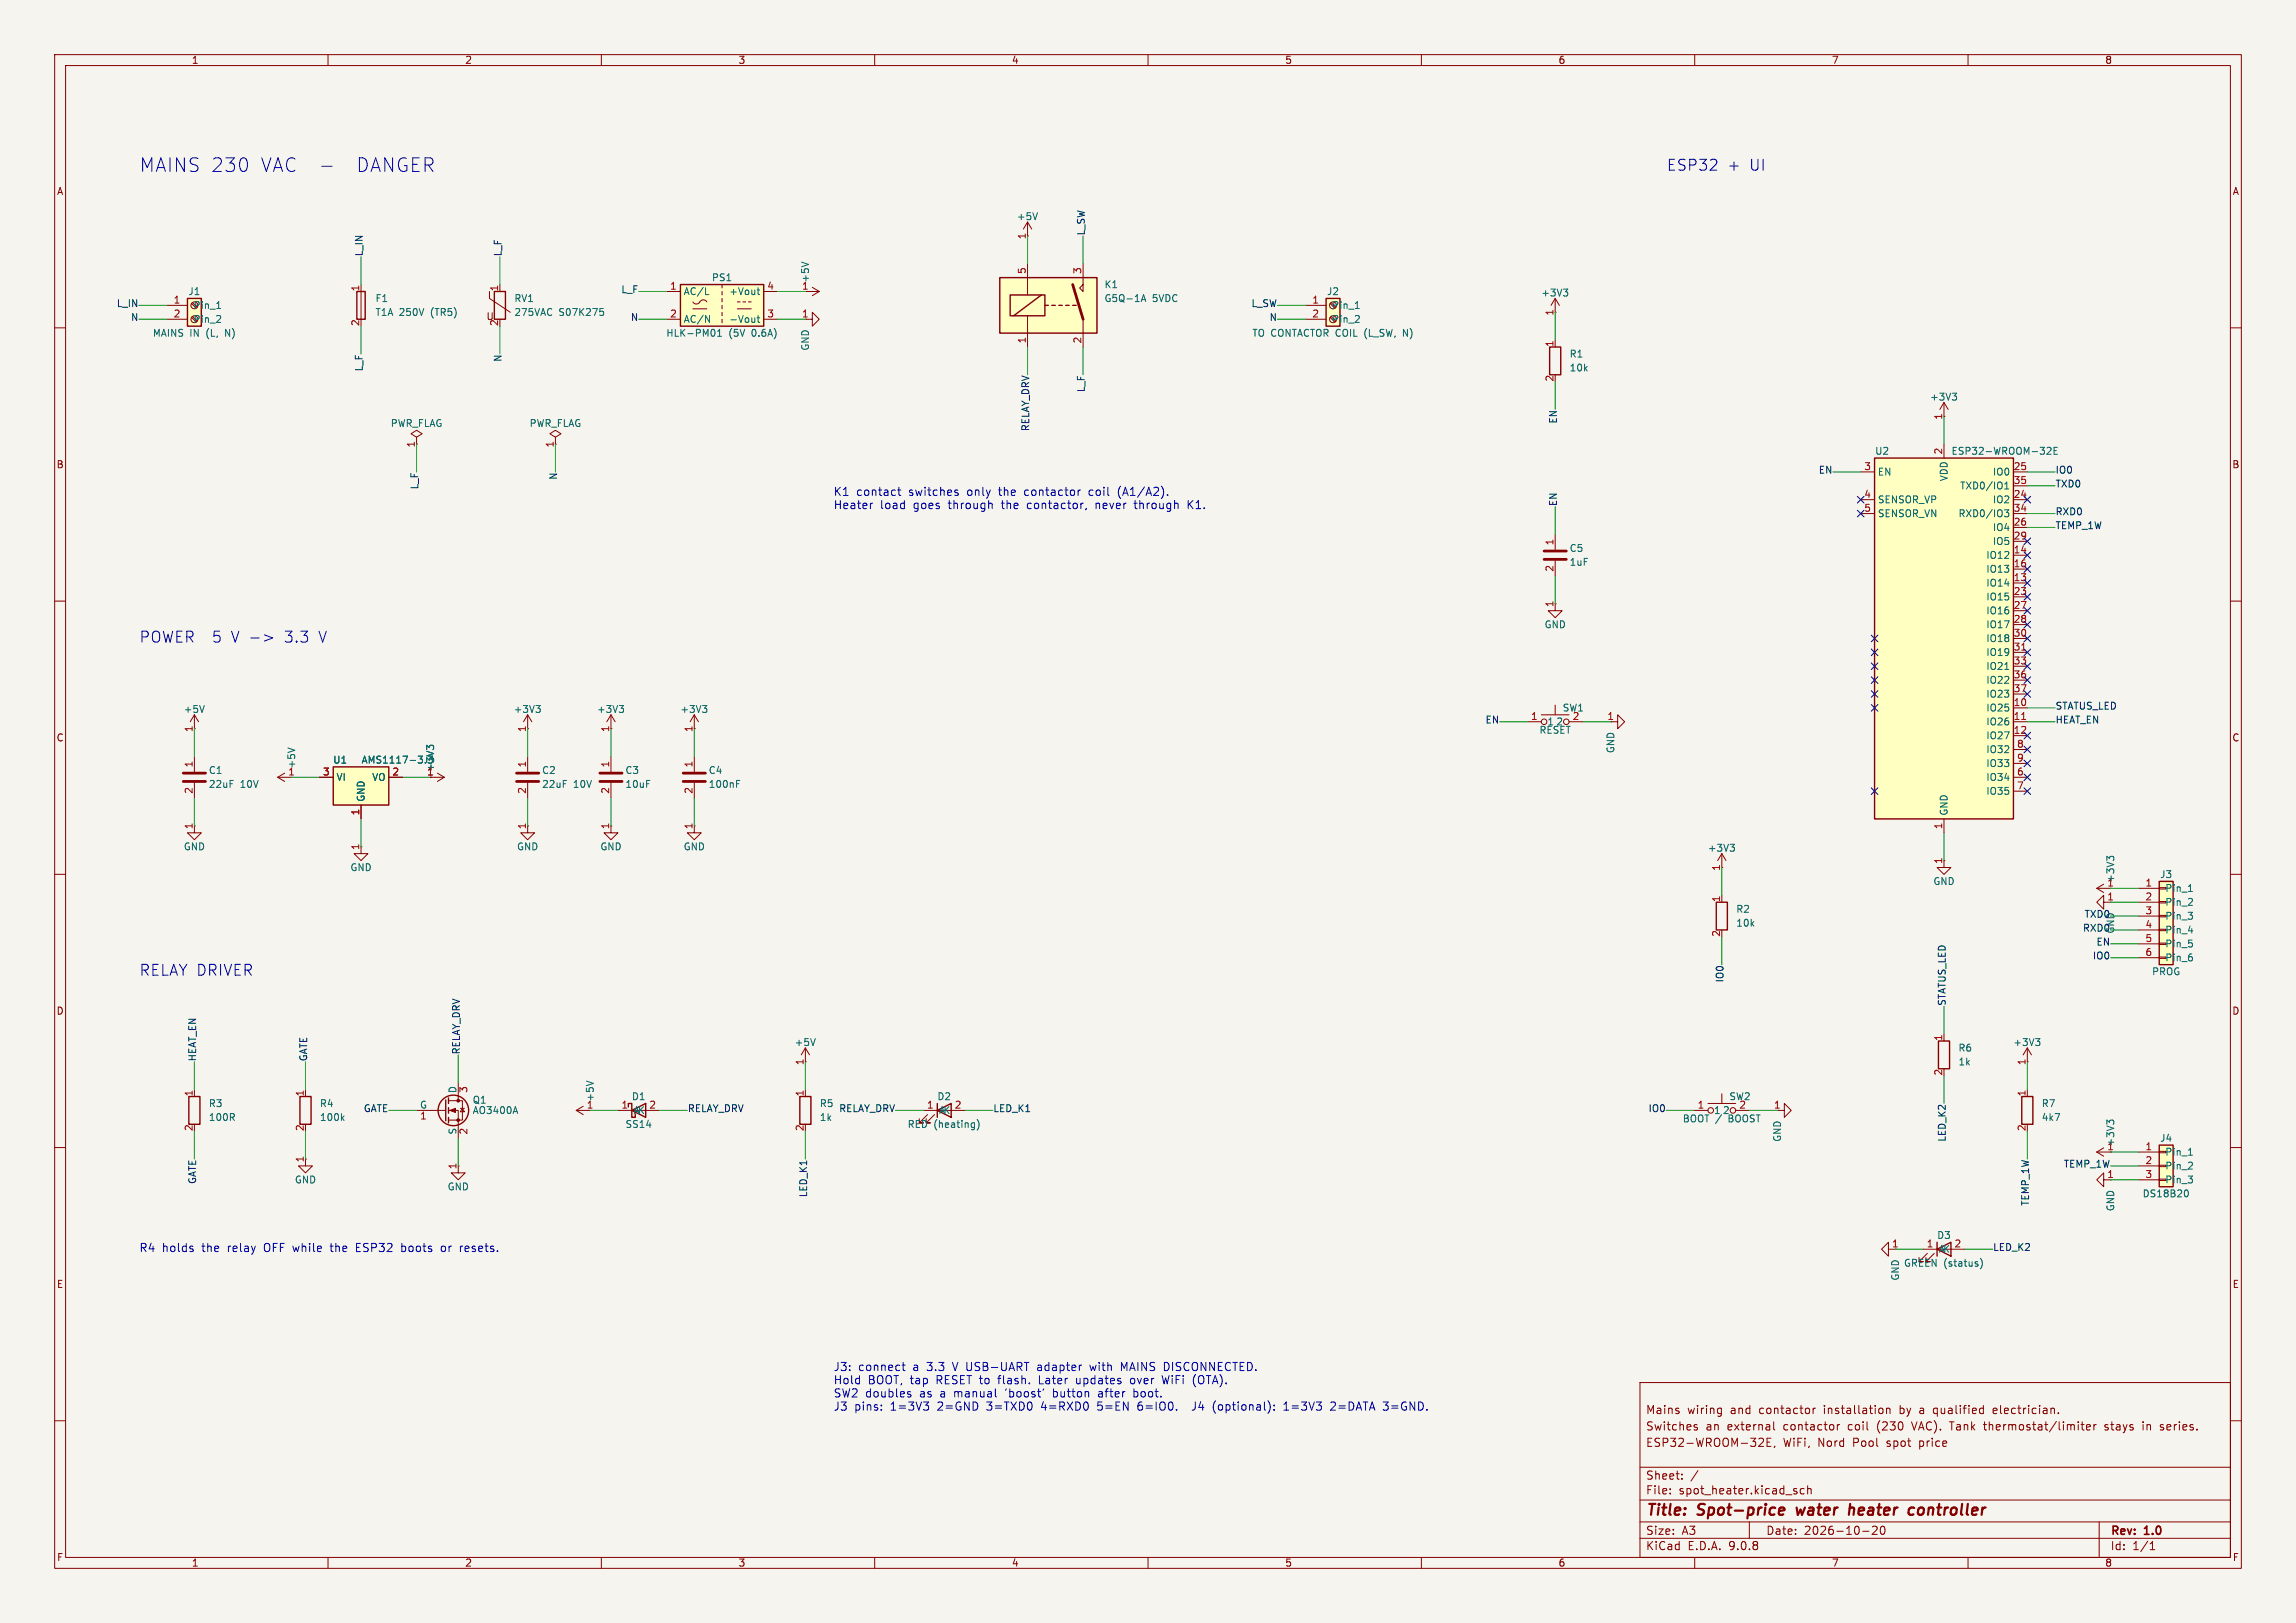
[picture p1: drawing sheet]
<svg xmlns="http://www.w3.org/2000/svg" width="420mm" height="297mm" viewBox="0 0 420 297" stroke-linecap="round" stroke-linejoin="round" font-family="sans-serif">
<defs><g id="words">
<g font-size="3.5" fill="#0000c2">
<text x="25.4" y="31.7">MAINS 230</text>
<text x="47.5" y="31.7">VAC</text>
<text x="64.8" y="31.7">DANGER</text>
</g>
<g font-size="2.8" fill="#0000c2">
<text x="304.8" y="31.5">ESP32</text>
<text x="315.9" y="31.5">+</text>
<text x="320" y="31.5">UI</text>
<text x="25.4" y="117.8">POWER</text>
<text x="38.8" y="117.8">5 V -&gt;</text>
<text x="52.1" y="117.8">3.3</text>
<text x="58.4" y="117.8">V</text>
<text x="25.4" y="178.8">RELAY DRIVER</text>
</g>
<g font-size="2.8" fill="#840000">
<text x="301" y="277.9">Title:</text>
<text x="310.6" y="277.9">Spot-price</text>
<text x="329.5" y="277.9">water</text>
<text x="339.9" y="277.9">heater</text>
<text x="351.6" y="277.9">controller</text>
</g>
<g font-size="2.1" fill="#0000c2">
<text x="152.4" y="91">K1</text>
<text x="152.4" y="93.4">Heater</text>
<text x="156.6" y="91">contact</text>
<text x="161" y="93.4">load</text>
<text x="166.3" y="91">switches</text>
<text x="167.1" y="93.4">goes</text>
<text x="173.7" y="93.4">through</text>
<text x="177.1" y="91">only</text>
<text x="183" y="91">the</text>
<text x="183.5" y="93.4">the</text>
<text x="187.8" y="91">contactor</text>
<text x="188.3" y="93.4">contactor,</text>
<text x="199.8" y="91">coil</text>
<text x="201" y="93.4">never</text>
<text x="205.2" y="91">(A1/A2).</text>
<text x="208.3" y="93.4">through</text>
<text x="218.2" y="93.4">K1.</text>
<text x="25.4" y="229.3">R4</text>
<text x="29.6" y="229.3">holds</text>
<text x="37" y="229.3">the</text>
<text x="41.8" y="229.3">relay</text>
<text x="48.6" y="229.3">OFF while</text>
<text x="61.1" y="229.3">the</text>
<text x="65.9" y="229.3">ESP32</text>
<text x="74.3" y="229.3">boots</text>
<text x="81.7" y="229.3">or</text>
<text x="85.3" y="229.3">resets.</text>
<text x="152.4" y="251.1">J3:</text>
<text x="157" y="251.1">connect</text>
<text x="167.1" y="251.1">a</text>
<text x="169.7" y="251.1">3.3</text>
<text x="174.6" y="251.1">V USB-UART</text>
<text x="190.3" y="251.1">adapter</text>
<text x="200.1" y="251.1">with</text>
<text x="205.9" y="251.1">MAINS DISCONNECTED.</text>
<text x="152.4" y="253.5">Hold</text>
<text x="152.4" y="255.9">SW2 doubles</text>
<text x="158.8" y="253.5">BOOT, tap</text>
<text x="168.3" y="255.9">as</text>
<text x="171.4" y="253.5">RESET to</text>
<text x="172.2" y="255.9">a</text>
<text x="174.8" y="255.9">manual</text>
<text x="183" y="253.5">flash.</text>
<text x="184.3" y="255.9">'boost'</text>
<text x="190.6" y="253.5">Later</text>
<text x="193.2" y="255.9">button</text>
<text x="197.6" y="253.5">updates</text>
<text x="201.6" y="255.9">after</text>
<text x="207.7" y="253.5">over</text>
<text x="208.2" y="255.9">boot.</text>
<text x="213.7" y="253.5">WiFi</text>
<text x="219.4" y="253.5">(OTA).</text>
<text x="152.4" y="258.4">J3</text>
<text x="156.3" y="258.4">pins:</text>
<text x="162.9" y="258.4">1=3V3</text>
<text x="171.7" y="258.4">2=GND</text>
<text x="180.8" y="258.4">3=TXD0</text>
<text x="190.9" y="258.4">4=RXD0</text>
<text x="201.3" y="258.4">5=EN</text>
<text x="208.9" y="258.4">6=IO0.</text>
<text x="219.2" y="258.4">J4</text>
<text x="223" y="258.4">(optional):</text>
<text x="236.2" y="258.4">1=3V3</text>
<text x="244.9" y="258.4">2=DATA</text>
<text x="254.7" y="258.4">3=GND.</text>
</g>
<g font-size="2.1" fill="#840000">
<text x="301" y="262">Switches</text>
<text x="301" y="259">Mains</text>
<text x="308.6" y="259">wiring</text>
<text x="312" y="262">an</text>
<text x="316" y="262">external</text>
<text x="316.6" y="259">and</text>
<text x="322" y="259">contactor</text>
<text x="326.4" y="262">contactor</text>
<text x="333.9" y="259">installation</text>
<text x="338.3" y="262">coil</text>
<text x="343.8" y="262">(230</text>
<text x="347.9" y="259">by</text>
<text x="350.4" y="262">VAC).</text>
<text x="351.7" y="259">a</text>
<text x="354.4" y="259">qualified</text>
<text x="357.4" y="262">Tank</text>
<text x="363.8" y="262">thermostat/limiter</text>
<text x="365.5" y="259">electrician.</text>
<text x="386" y="262">stays</text>
<text x="393.1" y="262">in</text>
<text x="396.5" y="262">series.</text>
<text x="301" y="265">ESP32-WROOM-32E,</text>
<text x="326.1" y="265">WiFi,</text>
<text x="332.6" y="265">Nord</text>
<text x="339.1" y="265">Pool</text>
<text x="345.4" y="265">spot</text>
<text x="351.5" y="265">price</text>
<text x="301" y="273.7">File:</text>
<text x="301" y="271">Sheet:</text>
<text x="307.1" y="273.7">spot_heater.kicad_sch</text>
<text x="301" y="281.1">Size:</text>
<text x="307.6" y="281.1">A3</text>
<text x="323" y="281.1">Date:</text>
<text x="330" y="281.1">2026-10-20</text>
<text x="386" y="281.3">Rev:</text>
<text x="392.4" y="281.3">1.0</text>
<text x="301" y="283.9">KiCad</text>
<text x="308.7" y="283.9">E.D.A.</text>
<text x="316.3" y="283.9">9.0.8</text>
<text x="386" y="283.9">Id:</text>
<text x="390.1" y="283.9">1/1</text>
</g>
<g font-size="1.8" fill="#840000">
<text x="35" y="11.9">1</text>
<text x="85" y="11.9">2</text>
<text x="135" y="11.9">3</text>
<text x="185" y="11.9">4</text>
<text x="235" y="11.9">5</text>
<text x="285" y="11.9">6</text>
<text x="335" y="11.9">7</text>
<text x="385" y="11.9">8</text>
<text x="10.3" y="35.9">A</text>
<text x="408.3" y="35.9">A</text>
<text x="88.9" y="58.8">U</text>
<text x="10.3" y="85.9">B</text>
<text x="408.2" y="85.9">B</text>
<text x="10.3" y="135.9">C</text>
<text x="408.2" y="135.9">C</text>
<text x="10.3" y="185.9">D</text>
<text x="408.2" y="185.9">D</text>
<text x="10.3" y="235.9">E</text>
<text x="408.3" y="235.9">E</text>
<text x="10.3" y="285.9">F</text>
<text x="35" y="286.9">1</text>
<text x="85" y="286.9">2</text>
<text x="135" y="286.9">3</text>
<text x="185" y="286.9">4</text>
<text x="235" y="286.9">5</text>
<text x="285" y="286.9">6</text>
<text x="335" y="286.9">7</text>
<text x="385" y="286.9">8</text>
<text x="408.3" y="285.9">F</text>
</g>
<g font-size="1.8" fill="#006464">
<text x="185.9" y="40.5">+5V</text>
<text x="130.1" y="51.7">PS1</text>
<text x="148.2" y="51.8" transform="rotate(-90 148.2 51.8)">+5V</text>
<text x="201.9" y="52.9">K1</text>
<text x="34.4" y="54.2">J1</text>
<text x="35.3" y="56.7">Pin_1</text>
<text x="35.3" y="59.3">Pin_2</text>
<text x="68.6" y="55.5">F1</text>
<text x="68.6" y="58">T1A 250V</text>
<text x="78.9" y="58">(TR5)</text>
<text x="94" y="55.5">RV1</text>
<text x="94" y="58">275VAC</text>
<text x="102.2" y="58">S07K275</text>
<text x="125" y="54.2">AC/L</text>
<text x="125" y="59.3">AC/N</text>
<text x="133.3" y="54.2">+Vout</text>
<text x="133.3" y="59.3">-Vout</text>
<text x="201.9" y="55.5">G5Q-1A</text>
<text x="210.8" y="55.5">5VDC</text>
<text x="242.6" y="54.2">J2</text>
<text x="243.6" y="56.7">Pin_1</text>
<text x="243.6" y="59.3">Pin_2</text>
<text x="281.8" y="54.5">+3V3</text>
<text x="27.9" y="61.8">MAINS</text>
<text x="34.7" y="61.8">IN</text>
<text x="37.8" y="61.8">(L,</text>
<text x="41.5" y="61.8">N)</text>
<text x="121.8" y="61.8">HLK-PM01</text>
<text x="133.3" y="61.8">(5V</text>
<text x="137.6" y="61.8">0.6A)</text>
<text x="148.2" y="64.3" transform="rotate(-90 148.2 64.3)">GND</text>
<text x="229" y="61.8">TO CONTACTOR COIL</text>
<text x="249.9" y="61.8">(L_SW,</text>
<text x="257.1" y="61.8">N)</text>
<text x="287" y="65.6">R1</text>
<text x="287" y="68.2">10k</text>
<text x="353" y="73.5">+3V3</text>
<text x="71.4" y="78.3">PWR_FLAG</text>
<text x="96.8" y="78.3">PWR_FLAG</text>
<text x="342.9" y="83.4">U2</text>
<text x="356.9" y="83.4">ESP32-WROOM-32E</text>
<text x="343.4" y="87.2">EN</text>
<text x="356.5" y="88.2" transform="rotate(-90 356.5 88.2)">VDD</text>
<text x="358.5" y="89.8">TXD0/IO1</text>
<text x="364.4" y="87.2">IO0</text>
<text x="343.4" y="92.3">SENSOR_VP</text>
<text x="343.4" y="94.8">SENSOR_VN</text>
<text x="358.2" y="94.8">RXD0/IO3</text>
<text x="364.4" y="92.3">IO2</text>
<text x="287" y="101.2">C5</text>
<text x="364.4" y="97.4">IO4</text>
<text x="364.4" y="99.9">IO5</text>
<text x="287" y="103.7">1uF</text>
<text x="363.2" y="102.5">IO12</text>
<text x="363.2" y="105">IO13</text>
<text x="363.2" y="107.5">IO14</text>
<text x="363.2" y="110.1">IO15</text>
<text x="363.2" y="112.6">IO16</text>
<text x="282.4" y="115.2">GND</text>
<text x="363.2" y="115.2">IO17</text>
<text x="363.2" y="117.7">IO18</text>
<text x="363.2" y="120.2">IO19</text>
<text x="363.2" y="122.8">IO21</text>
<text x="363.2" y="125.3">IO22</text>
<text x="33.5" y="130.7">+5V</text>
<text x="93.9" y="130.7">+3V3</text>
<text x="109.1" y="130.7">+3V3</text>
<text x="124.4" y="130.7">+3V3</text>
<text x="285.8" y="130.4">SW1</text>
<text x="363.2" y="127.9">IO23</text>
<text x="363.2" y="130.4">IO25</text>
<text x="281.5" y="134.5">RESET</text>
<text x="283" y="132.9">1</text>
<text x="284.6" y="132.9">2</text>
<text x="295.5" y="137.9" transform="rotate(-90 295.5 137.9)">GND</text>
<text x="363.2" y="132.9">IO26</text>
<text x="363.2" y="135.5">IO27</text>
<text x="38.1" y="141.8">C1</text>
<text x="54.2" y="140.7" transform="rotate(-90 54.2 140.7)">+5V</text>
<text x="60.9" y="139.9">U1</text>
<text x="61.5" y="143.1">VI</text>
<text x="66" y="139.9">AMS1117-3.3</text>
<text x="68" y="143.1">VO</text>
<text x="79.6" y="141.3" transform="rotate(-90 79.6 141.3)">+3V3</text>
<text x="99.1" y="141.8">C2</text>
<text x="114.3" y="141.8">C3</text>
<text x="129.5" y="141.8">C4</text>
<text x="363.2" y="138">IO32</text>
<text x="363.2" y="140.6">IO33</text>
<text x="363.2" y="143.1">IO34</text>
<text x="38.1" y="144.4">22uF</text>
<text x="43.9" y="144.4">10V</text>
<text x="66.9" y="146.8" transform="rotate(-90 66.9 146.8)">GND</text>
<text x="99.1" y="144.4">22uF</text>
<text x="104.9" y="144.4">10V</text>
<text x="114.3" y="144.4">10uF</text>
<text x="129.5" y="144.4">100nF</text>
<text x="356.5" y="149.4" transform="rotate(-90 356.5 149.4)">GND</text>
<text x="363.2" y="145.6">IO35</text>
<text x="33.5" y="155.8">GND</text>
<text x="94.5" y="155.8">GND</text>
<text x="109.7" y="155.8">GND</text>
<text x="125" y="155.8">GND</text>
<text x="64" y="159.6">GND</text>
<text x="312.3" y="156.1">+3V3</text>
<text x="386.9" y="161.6" transform="rotate(-90 386.9 161.6)">+3V3</text>
<text x="395" y="160.9">J3</text>
<text x="317.5" y="167.2">R2</text>
<text x="353.6" y="162.2">GND</text>
<text x="396" y="163.4">Pin_1</text>
<text x="396" y="166">Pin_2</text>
<text x="317.5" y="169.8">10k</text>
<text x="396" y="168.5">Pin_3</text>
<text x="396" y="171">Pin_4</text>
<text x="396" y="173.6">Pin_5</text>
<text x="393.6" y="178.7">PROG</text>
<text x="396" y="176.1">Pin_6</text>
<text x="145.3" y="191.6">+5V</text>
<text x="368.2" y="191.6">+3V3</text>
<text x="358.1" y="192.6">R6</text>
<text x="358.1" y="195.2">1k</text>
<text x="38.1" y="202.8">R3</text>
<text x="58.4" y="202.8">R4</text>
<text x="76.7" y="202.9">G</text>
<text x="83.6" y="200.1" transform="rotate(-90 83.6 200.1)">D</text>
<text x="86.4" y="202.2">Q1</text>
<text x="108.8" y="201.7" transform="rotate(-90 108.8 201.7)">+5V</text>
<text x="115.5" y="201.5">D1</text>
<text x="149.9" y="202.8">R5</text>
<text x="171.4" y="201.5">D2</text>
<text x="316.2" y="201.5">SW2</text>
<text x="373.4" y="202.8">R7</text>
<text x="38.1" y="205.3">100R</text>
<text x="58.4" y="205.3">100k</text>
<text x="83.6" y="207.7" transform="rotate(-90 83.6 207.7)">S</text>
<text x="86.4" y="204.1">AO3400A</text>
<text x="114.3" y="206.6">SS14</text>
<text x="115.8" y="204.1">AK</text>
<text x="149.9" y="205.3">1k</text>
<text x="165.9" y="206.6">RED (heating)</text>
<text x="171.7" y="204.1">AK</text>
<text x="307.7" y="205.6">BOOT /</text>
<text x="313.4" y="204.1">1</text>
<text x="315.1" y="204.1">2</text>
<text x="316.3" y="205.6">BOOST</text>
<text x="326" y="209" transform="rotate(-90 326 209)">GND</text>
<text x="373.4" y="205.3">4k7</text>
<text x="386.9" y="209.9" transform="rotate(-90 386.9 209.9)">+3V3</text>
<text x="395" y="209.1">J4</text>
<text x="396" y="211.7">Pin_1</text>
<text x="396" y="214.2">Pin_2</text>
<text x="53.8" y="216.8">GND</text>
<text x="81.8" y="218">GND</text>
<text x="386.9" y="221.7" transform="rotate(-90 386.9 221.7)">GND</text>
<text x="391.8" y="219.3">DS18B20</text>
<text x="396" y="216.8">Pin_3</text>
<text x="354.3" y="226.9">D3</text>
<text x="348.2" y="232">GREEN (status)</text>
<text x="354.6" y="229.5">AK</text>
<text x="347.6" y="234.4" transform="rotate(-90 347.6 234.4)">GND</text>
</g>
<g font-size="1.8" fill="#0f0f0f">
<text x="66.6" y="47" transform="rotate(-90 66.6 47)">L_IN</text>
<text x="92" y="47" transform="rotate(-90 92 47)">L_F</text>
<text x="198.6" y="43.2" transform="rotate(-90 198.6 43.2)">L_SW</text>
<text x="113.6" y="53.9">L_F</text>
<text x="21.3" y="56.4">L_IN</text>
<text x="23.9" y="58.9">N</text>
<text x="115.3" y="58.9">N</text>
<text x="228.8" y="56.4">L_SW</text>
<text x="232.1" y="58.9">N</text>
<text x="66.6" y="68.1" transform="rotate(-90 66.6 68.1)">L_F</text>
<text x="92" y="66.3" transform="rotate(-90 92 66.3)">N</text>
<text x="198.6" y="71.9" transform="rotate(-90 198.6 71.9)">L_F</text>
<text x="285" y="77.6" transform="rotate(-90 285 77.6)">EN</text>
<text x="188.5" y="79" transform="rotate(-90 188.5 79)">RELAY_DRV</text>
<text x="76.7" y="89.6" transform="rotate(-90 76.7 89.6)">L_F</text>
<text x="102.1" y="87.9" transform="rotate(-90 102.1 87.9)">N</text>
<text x="332.6" y="86.9">EN</text>
<text x="375.9" y="89.4">TXD0</text>
<text x="375.9" y="86.9">IO0</text>
<text x="285" y="92.7" transform="rotate(-90 285 92.7)">EN</text>
<text x="375.9" y="94.5">RXD0</text>
<text x="375.9" y="97">TEMP_1W</text>
<text x="375.9" y="130.1">STATUS_LED</text>
<text x="271.6" y="132.6">EN</text>
<text x="375.9" y="132.6">HEAT_EN</text>
<text x="380.9" y="170.7">RXD0</text>
<text x="381.2" y="168.2">TXD0</text>
<text x="383.4" y="173.2">EN</text>
<text x="386.9" y="170.9" transform="rotate(-90 386.9 170.9)">GND</text>
<text x="315.5" y="179.9" transform="rotate(-90 315.5 179.9)">IO0</text>
<text x="382.7" y="175.8">IO0</text>
<text x="356.1" y="184.1" transform="rotate(-90 356.1 184.1)">STATUS_LED</text>
<text x="36.1" y="194.3" transform="rotate(-90 36.1 194.3)">HEAT_EN</text>
<text x="56.4" y="194.3" transform="rotate(-90 56.4 194.3)">GATE</text>
<text x="84.3" y="193" transform="rotate(-90 84.3 193)">RELAY_DRV</text>
<text x="66.4" y="203.7">GATE</text>
<text x="125.7" y="203.7">RELAY_DRV</text>
<text x="153.4" y="203.7">RELAY_DRV</text>
<text x="181.6" y="203.7">LED_K1</text>
<text x="301.5" y="203.7">IO0</text>
<text x="356.1" y="209" transform="rotate(-90 356.1 209)">LED_K2</text>
<text x="377.4" y="213.9">TEMP_1W</text>
<text x="36.1" y="216.8" transform="rotate(-90 36.1 216.8)">GATE</text>
<text x="147.8" y="219.2" transform="rotate(-90 147.8 219.2)">LED_K1</text>
<text x="371.4" y="220.8" transform="rotate(-90 371.4 220.8)">TEMP_1W</text>
<text x="364.5" y="229.1">LED_K2</text>
</g>
<g font-size="1.8" fill="#a90000">
<text x="187.7" y="43.9" transform="rotate(-90 187.7 43.9)">1</text>
<text x="65.8" y="53.4" transform="rotate(-90 65.8 53.4)">1</text>
<text x="91.2" y="53.4" transform="rotate(-90 91.2 53.4)">1</text>
<text x="122.5" y="53.1">1</text>
<text x="140.3" y="53.1">4</text>
<text x="146.6" y="53.1">1</text>
<text x="187.7" y="50.2" transform="rotate(-90 187.7 50.2)">5</text>
<text x="197.9" y="50.2" transform="rotate(-90 197.9 50.2)">3</text>
<text x="31.7" y="55.6">1</text>
<text x="31.7" y="58.2">2</text>
<text x="65.8" y="59.8" transform="rotate(-90 65.8 59.8)">2</text>
<text x="91.2" y="59.8" transform="rotate(-90 91.2 59.8)">2</text>
<text x="122.5" y="58.2">2</text>
<text x="140.3" y="58.2">3</text>
<text x="146.6" y="58.2">1</text>
<text x="240" y="55.6">1</text>
<text x="240" y="58.2">2</text>
<text x="284.2" y="57.9" transform="rotate(-90 284.2 57.9)">1</text>
<text x="187.7" y="62.9" transform="rotate(-90 187.7 62.9)">1</text>
<text x="197.9" y="62.9" transform="rotate(-90 197.9 62.9)">2</text>
<text x="284.2" y="63.6" transform="rotate(-90 284.2 63.6)">1</text>
<text x="284.2" y="69.9" transform="rotate(-90 284.2 69.9)">2</text>
<text x="355.3" y="76.9" transform="rotate(-90 355.3 76.9)">1</text>
<text x="75.9" y="82" transform="rotate(-90 75.9 82)">1</text>
<text x="101.3" y="82" transform="rotate(-90 101.3 82)">1</text>
<text x="355.3" y="83.3" transform="rotate(-90 355.3 83.3)">2</text>
<text x="340.9" y="86.1">3</text>
<text x="368.3" y="86.1">25</text>
<text x="368.3" y="88.6">35</text>
<text x="340.9" y="91.2">4</text>
<text x="340.9" y="93.7">5</text>
<text x="368.3" y="91.2">24</text>
<text x="368.3" y="93.7">34</text>
<text x="284.2" y="99.9" transform="rotate(-90 284.2 99.9)">1</text>
<text x="368.3" y="96.3">26</text>
<text x="368.3" y="98.8">29</text>
<text x="368.3" y="101.3">14</text>
<text x="284.2" y="104.7" transform="rotate(-90 284.2 104.7)">2</text>
<text x="368.3" y="103.9">16</text>
<text x="368.3" y="106.4">13</text>
<text x="284.2" y="111.2" transform="rotate(-90 284.2 111.2)">1</text>
<text x="368.3" y="109">23</text>
<text x="368.3" y="111.5">27</text>
<text x="368.3" y="114">28</text>
<text x="368.3" y="116.6">30</text>
<text x="368.3" y="119.1">31</text>
<text x="368.3" y="121.7">33</text>
<text x="368.3" y="124.2">36</text>
<text x="280" y="131.8">1</text>
<text x="287.6" y="131.8">2</text>
<text x="293.9" y="131.8">1</text>
<text x="368.3" y="126.7">37</text>
<text x="368.3" y="129.3">10</text>
<text x="368.3" y="131.8">11</text>
<text x="35.3" y="134.1" transform="rotate(-90 35.3 134.1)">1</text>
<text x="96.3" y="134.1" transform="rotate(-90 96.3 134.1)">1</text>
<text x="111.5" y="134.1" transform="rotate(-90 111.5 134.1)">1</text>
<text x="126.7" y="134.1" transform="rotate(-90 126.7 134.1)">1</text>
<text x="368.3" y="134.4">12</text>
<text x="368.9" y="136.9">8</text>
<text x="35.3" y="140.5" transform="rotate(-90 35.3 140.5)">1</text>
<text x="52.6" y="142">1</text>
<text x="59" y="142">3</text>
<text x="71.7" y="142">2</text>
<text x="78" y="142">1</text>
<text x="96.3" y="140.5" transform="rotate(-90 96.3 140.5)">1</text>
<text x="111.5" y="140.5" transform="rotate(-90 111.5 140.5)">1</text>
<text x="126.7" y="140.5" transform="rotate(-90 126.7 140.5)">1</text>
<text x="368.9" y="139.4">9</text>
<text x="368.9" y="142">6</text>
<text x="35.3" y="145.4" transform="rotate(-90 35.3 145.4)">2</text>
<text x="65.8" y="149.3" transform="rotate(-90 65.8 149.3)">1</text>
<text x="96.3" y="145.4" transform="rotate(-90 96.3 145.4)">2</text>
<text x="111.5" y="145.4" transform="rotate(-90 111.5 145.4)">2</text>
<text x="126.7" y="145.4" transform="rotate(-90 126.7 145.4)">2</text>
<text x="368.9" y="144.5">7</text>
<text x="35.3" y="151.8" transform="rotate(-90 35.3 151.8)">1</text>
<text x="65.8" y="155.6" transform="rotate(-90 65.8 155.6)">1</text>
<text x="96.3" y="151.8" transform="rotate(-90 96.3 151.8)">1</text>
<text x="111.5" y="151.8" transform="rotate(-90 111.5 151.8)">1</text>
<text x="126.7" y="151.8" transform="rotate(-90 126.7 151.8)">1</text>
<text x="355.3" y="151.8" transform="rotate(-90 355.3 151.8)">1</text>
<text x="314.7" y="159.5" transform="rotate(-90 314.7 159.5)">1</text>
<text x="355.3" y="158.2" transform="rotate(-90 355.3 158.2)">1</text>
<text x="314.7" y="165.2" transform="rotate(-90 314.7 165.2)">1</text>
<text x="385.4" y="164.8">1</text>
<text x="385.4" y="162.3">1</text>
<text x="392.4" y="162.3">1</text>
<text x="392.4" y="164.8">2</text>
<text x="392.4" y="167.4">3</text>
<text x="314.7" y="171.5" transform="rotate(-90 314.7 171.5)">2</text>
<text x="392.4" y="169.9">4</text>
<text x="392.4" y="172.5">5</text>
<text x="392.4" y="175">6</text>
<text x="355.3" y="190.6" transform="rotate(-90 355.3 190.6)">1</text>
<text x="147.1" y="195" transform="rotate(-90 147.1 195)">1</text>
<text x="355.3" y="196.9" transform="rotate(-90 355.3 196.9)">2</text>
<text x="370.6" y="195" transform="rotate(-90 370.6 195)">1</text>
<text x="35.3" y="200.7" transform="rotate(-90 35.3 200.7)">1</text>
<text x="55.6" y="200.7" transform="rotate(-90 55.6 200.7)">1</text>
<text x="85.8" y="200.1" transform="rotate(-90 85.8 200.1)">3</text>
<text x="107.2" y="202.9">1</text>
<text x="113.6" y="202.9">1</text>
<text x="118.7" y="202.9">2</text>
<text x="147.1" y="200.7" transform="rotate(-90 147.1 200.7)">1</text>
<text x="169.5" y="202.9">1</text>
<text x="174.6" y="202.9">2</text>
<text x="310.4" y="202.9">1</text>
<text x="318.1" y="202.9">2</text>
<text x="324.4" y="202.9">1</text>
<text x="370.6" y="200.7" transform="rotate(-90 370.6 200.7)">1</text>
<text x="35.3" y="207.1" transform="rotate(-90 35.3 207.1)">2</text>
<text x="55.6" y="207.1" transform="rotate(-90 55.6 207.1)">2</text>
<text x="76.8" y="205.2">1</text>
<text x="85.8" y="207.7" transform="rotate(-90 85.8 207.7)">2</text>
<text x="147.1" y="207.1" transform="rotate(-90 147.1 207.1)">2</text>
<text x="370.6" y="207.1" transform="rotate(-90 370.6 207.1)">2</text>
<text x="55.6" y="212.8" transform="rotate(-90 55.6 212.8)">1</text>
<text x="83.6" y="214.1" transform="rotate(-90 83.6 214.1)">1</text>
<text x="385.4" y="210.6">1</text>
<text x="385.4" y="215.6">1</text>
<text x="392.4" y="210.6">1</text>
<text x="392.4" y="213.1">2</text>
<text x="392.4" y="215.6">3</text>
<text x="346" y="228.3">1</text>
<text x="352.4" y="228.3">1</text>
<text x="357.4" y="228.3">2</text>
</g>
</g></defs>
<path d="M0 0h420v297h-420z" fill="#f5f4ef" stroke="#f5f4ef" stroke-width=".18"/>
<g fill="none" stroke="#840000" stroke-width=".18">
<path d="M10 10h400v277h-400zM12 12h396v273h-396zM60 10v2M110 10v2M160 10v2M210 10v2M260 10v2M310 10v2M360 10v2M10 60h2M408 60h2M10 110h2"/>
<path d="M408 110h2M10 160h2M408 160h2M10 210h2M408 210h2M300 253h108v32h-108zM314.4 257.7l.5 .1M314.9 257.7v1.2l-.3 .3M314.9 258.6l-.5 .1M331.7 257.7v1M332.1 257.7l-.3 .1-.1 .2M344.3 257.8l.1 .2v.4l-.1 .2"/>
<path d="M345.1 257.8l.2-.1 .4 .1v.9M345.1 257.7v1M353.7 257.8v.7M362.7 257.7l.1 .1M362.8 257.2v1.5M362.8 258.6l-.1 .1M365.1 257.7h-.3l-.2 .2 .1 .7 .4 .1M365.3 258l-.7 .2M376.5 258.5v.2M10 260h2M300 278.5h108M300 274.5h108"/>
<path d="M300 268.5h108M305.5 273.2v.2M305.5 272.5v.1M307.7 270.5v.2M307.7 269.8v.1M309.9 261.1l.5 .2 .1 .2-.2 .2-.4-.1M309.9 260.8h.5M310.6 269.1l-1.3 1.9M320 278.5v3M321.9 263.2l.5 .1 .2 .3-.9 1.1h.9M323.2 263.9h.5M323.9 263.2h-.7v1.5h.7"/>
<path d="M324.4 260.2v1.3l.3 .2M324.7 264.6l-.2 .3M328.5 272.9l.2 .2-.2 .3M328.5 272.4l.2 .1M330 272.5l-.4-.1-.3 .3v.4l.1 .2h.6M330.7 272.5l.2-.1 .3 .1 .1 .9M330.7 271.9v1.5M336.1 260.7v1M336.5 260.7l-.3 .1-.1 .2M342.5 279.4l.6-.1 .2 .1 .1 .3-1 1.1h1M344.1 279.4l.2-.1a.8 .8 0 0 1 .5 .7 .8 .8 0 0 1-.5 .8l-.2-.2-.2-.4zM349.7 260.2l.5 1.5"/>
<path d="M356.6 260.2h.8M362.8 260.7h.6M363 260.2v1.3l.2 .2M380.7 260.7h.5M380.9 260.2v1.3l.3 .2M381.7 261.2l.7-.2-.1-.2-.4-.1-.2 .2v.7h.6M383 260.7v1M383.4 260.7l-.2 .1-.2 .2M384 278.5v6.5M385 261.6l.4 .1M385.4 260.7l-.3 .1-.1 .1 .1 .2 .3 .1M392 260.2v.1"/>
<path d="M392 260.7v1M395.2 261.1l.5 .2 .1 .1-.1 .2-.4 .1M395.2 260.8h.5M408 260h2M60 285v2M110 285v2M160 285v2M210 285v2M260 285v2M300 281.5h108M310 285v2M340.7 280.2h1.2"/>
<path d="M360 285v2M393.3 283.6h.9M393.3 282.5l.4-.4v1.5"/>
</g>
<path d="M325.4 277.1l.2 .1 .6-.1M325.5 276.2l.3-.3h.4l.2 .3v.1l-1 .2M328.6 275.9l.3 1.3 .5-.9M338.4 275.2l-.2 2M339.1 276a.57 .57 0 0 0-.8 .1M339.2 276.2l-.2 1M349.4 276l.2-.1 .6 .1M350 277.1l-.6 .1M350.9 276.3v.7" fill="none" stroke="#840000" stroke-width=".4"/>
<path d="M124.5 52.1h15.2v7.6h-15.2z" fill="#ffffc2"/>
<path d="M124.5 52.1h15.2v7.6h-15.2z" fill="none" stroke="#840000" stroke-width=".25"/>
<g fill="none" stroke="#840000" stroke-width=".18">
<path d="M121.9 53.3h2.6M121.9 58.4h2.6M126.7 55.2a.8 .8 0 0 0 .8 .4 .8 .8 0 0 0 .7-.6 .73 .73 0 0 1 1.1 .2M126.7 56.5h2.6M132.1 52.1v.6M132.1 53.3v.7M132.1 54.6v.6M132.1 55.9v.6M132.1 57.2v.6M132.1 58.4v.7M134.9 56.5h2.5M134.9 55.2h.5"/>
<path d="M135.9 55.2h.5M136.9 55.2h.5M139.7 53.3h2.5M139.7 58.4h2.5M188 40.6l-.8 1.3M188 40.6l.7 1.3M188 40.6v2.6M35.6 130.8v2.6M35.6 138.4v2.8M35.6 130.8l-.8 1.3M35.6 130.8l.7 1.3M111.8 138.4v2.8"/>
<path d="M127 138.4v2.8M35.6 143.3v2.8M50.8 142.2l1.3 .8M50.8 142.2h2.5M52.1 141.5l-1.3 .7M111.8 151.1v1.3h1.2l-1.2 1.3-1.3-1.3h1.3M111.8 143.3v2.8M127 151.1v1.3h1.3l-1.3 1.3-1.3-1.3h1.3M127 143.3v2.8"/>
</g>
<g fill="none" stroke="#006464" stroke-width=".18">
<path d="M189.8 38.9l-.4 1.3M129.1 53.9h.6M129.1 57.7l.7 1.3v-1.3M138.5 53.1h.5M138.5 58.2h.5M138.7 52.6v1.1l.3 .2M138.7 57.7v1.1l.3 .2M130.7 60.4l.1 .4-.1 .6M131.3 61.5h.7M131.3 60.6l.3-.3v1.2M37.4 129.1l-.4 1.3M52.6 136.9l1.3 .4"/>
<path d="M134.7 143.4h.5M134.7 142.8h.6"/>
</g>
<path d="M33.5 141.5h4.1M33.5 143h4.1M109.7 141.5h4.1M109.7 143h4.1M125 141.5h4M125 143h4" fill="none" stroke="#840000" stroke-width=".51"/>
<path d="M182.9 50.8h17.8v10.2h-17.8z" fill="#ffffc2"/>
<g fill="none" stroke="#840000" stroke-width=".18">
<path d="M147.3 58.4h1.3v-1.2l1.3 1.2-1.3 1.3v-1.3M147.3 53.3h2.6M148.6 52.6l1.3 .7M149.9 53.3l-1.3 .8M188 48.3v5.7M188 57.8v5.7M198.1 48.3v5l-.6-.6 .6-.6M198.1 58.4v5.1M284.5 97.8v2.8M284.5 110.5v1.3h1.2l-1.2 1.2-1.3-1.2h1.3M284.5 102.6v2.8M294.6 132.1h1.3v-1.3l1.3 1.3-1.3 1.3v-1.3"/>
<path d="M96.5 151.1v1.3h1.3l-1.3 1.3-1.3-1.3h1.3"/>
</g>
<path d="M182.9 50.8h17.8v10.2h-17.8zM184.8 54h6.3v3.8h-6.3zM190.5 54l-5.1 3.8M191.1 55.9h.7M192.4 55.9h.6M193.7 55.9h.6M194.9 55.9h.7M196.2 55.9h.6" fill="none" stroke="#840000" stroke-width=".25"/>
<path d="M196.2 52.1l1.9 6.3M282.4 100.8h4.1M282.4 102.4h4.1" fill="none" stroke="#840000" stroke-width=".51"/>
<path d="M146.6 48l1.3 .4M208.8 55.2l.4-1.3 .4 1.3M208.9 54.8h.6" fill="none" stroke="#006464" stroke-width=".18"/>
<path d="M34.3 54.6h2.5v5.1h-2.5z" fill="#ffffc2"/>
<path d="M34.3 54.6h2.5v5.1h-2.5z" fill="none" stroke="#840000" stroke-width=".25"/>
<path d="M30.5 55.9h3.8M30.5 58.4h3.8" fill="none" stroke="#840000" stroke-width=".18"/>
<path d="M39.6 59h.8M39.6 56.5h.8M40.3 57.9v.4" fill="none" stroke="#006464" stroke-width=".18"/>
<path d="M242.6 54.6h2.5v5.1h-2.5z" fill="#ffffc2"/>
<path d="M90.4 53.3h2.1v5.1h-2.1zM242.6 54.6h2.5v5.1h-2.5zM283.5 63.5h2v5.1h-2z" fill="none" stroke="#840000" stroke-width=".25"/>
<path d="M89.5 53.3v1.3l3.8 2.6M91.4 52.1v1.2M238.8 55.9h3.8M238.8 58.4h3.8M284.5 54.6l-.8 1.3M284.5 54.6l.7 1.3M284.5 54.6v2.6M284.5 62.2v1.3M101.6 80l1-.6-1-.7-1 .7 1 .6v1.3" fill="none" stroke="#840000" stroke-width=".18"/>
<path d="M109.8 56.5h.6M109.9 56.9h.3l.2 .3v.4l-.5 .1M247.9 59h.7M247.9 56.5h.7M248.6 57.9v.4M286 52.9h.8l-.4 .5M286.5 53.4l.3 .2v.3l-.3 .3" fill="none" stroke="#006464" stroke-width=".18"/>
<path d="M61 140.3h10.1v7h-10.1z" fill="#ffffc2"/>
<path d="M61 140.3h10.1v7h-10.1z" fill="none" stroke="#840000" stroke-width=".25"/>
<path d="M58.4 142.2h2.6M66 147.3v2.6M71.1 142.2h2.6M105.4 203.2l1.3 .8M105.4 203.2h2.5M106.7 202.4l-1.3 .8" fill="none" stroke="#840000" stroke-width=".18"/>
<path d="M107.3 197.8l1.2 .5" fill="none" stroke="#006464" stroke-width=".18"/>
<path d="M395 161.3h2.5v15.2h-2.5z" fill="#ffffc2"/>
<path d="M395 161.3h2.5v15.2h-2.5zM369.8 200.7h2.1v5h-2.1z" fill="none" stroke="#840000" stroke-width=".25"/>
<g fill="none" stroke="#840000" stroke-width=".18">
<path d="M391.2 162.6h3.8M391.2 165.1h3.8M391.2 167.6h3.8M391.2 170.2h3.8M391.2 172.7h3.8M391.2 175.3h3.8M395 162.4h1.2v.3h-1.2zM395 165h1.2v.2h-1.2zM395 167.5h1.2v.3h-1.2zM395 170.1h1.2v.2h-1.2zM395 172.6h1.2v.2h-1.2zM395 175.1h1.2v.3h-1.2z"/>
<path d="M370.8 191.8l-.7 1.2M370.8 191.8l.8 1.2M370.8 191.8v2.5M370.8 199.4v1.3M383.5 210.8l1.3 .8M383.5 210.8h2.6M384.8 210.1l-1.3 .7"/>
</g>
<path d="M400.3 165.7h.7M400.3 163.1h.7M400.3 170.3h.8M401 164.5v.5M372.4 190.1h.7l-.4 .4M372.9 190.5l.2 .3v.3l-.2 .2M385.9 205.4l-.5-.4v.8M385.9 205.2l.2-.2h.3l.3 .2" fill="none" stroke="#006464" stroke-width=".18"/>
<path d="M395 209.6h2.5v7.6h-2.5z" fill="#ffffc2"/>
<g fill="none" stroke="#840000" stroke-width=".25">
<path d="M65.3 53.3h1.5v5.1h-1.5zM313.9 165.1h2.1v5.1h-2.1zM354.6 190.5h2v5.1h-2zM34.5 200.7h2.1v5h-2.1zM54.9 200.7h2v5h-2zM81.5 201.3v3.8M82 200.9v1M82 202.7v1M82 204.5v1M114.9 202.6v-.7h.7v2.6h.6v-.7M115.6 203.2l2.5-1.3v2.6zM146.3 200.7h2v5h-2z"/>
<path d="M171.4 203.2l2.6-1.3v2.6zM171.4 201.9v2.6M395 209.6h2.5v7.6h-2.5zM354.3 228.6l2.6-1.3v2.6zM354.3 227.3v2.6"/>
<circle cx="82.9" cy="203.2" r="2.79"/>
</g>
<g fill="none" stroke="#840000" stroke-width=".18">
<path d="M66 52.1v6.3M76.2 80l1-.6-1-.7-1 .7 1 .6v1.3M127 130.8l-.8 1.3M127 130.8l.8 1.3M127 130.8v2.6M279.4 132.1h2.5M281.9 130.8h5.1M284.5 129v1.8M287 132.1h2.6M35.6 151.1v1.3h1.2l-1.2 1.3-1.3-1.3h1.3M66 154.9v1.3h1.3l-1.3 1.3-1.2-1.3h1.2M315 156.2l-.8 1.3"/>
<path d="M315 156.2l.7 1.3M315 156.2v2.6M355.6 157.5v1.3h1.3l-1.3 1.2-1.3-1.2h1.3M315 163.8v1.3M383.5 162.6l1.3 .7M383.5 162.6h2.6M384.8 165.1v-1.3l-1.3 1.3 1.3 1.3v-1.3h1.3M384.8 161.8l-1.3 .8M35.6 199.4v1.3M55.9 199.4v1.3M83.8 198.1v3.3M147.3 191.8l-.7 1.2"/>
<path d="M147.3 191.8l.8 1.2M147.3 191.8v2.5M147.3 199.4v1.3M355.6 189.2v1.3M55.9 212.1v1.3h1.2l-1.2 1.2-1.3-1.2h1.3M76.2 203.2h5.3M82 201.4h2.6v3.6h-2.6M82 203.2h1.8v5.1M83.8 213.4v1.2h1.3l-1.3 1.3-1.3-1.3h1.3M84.2 202.8h.8M84.6 202.8l.4 .7h-.8zM113 203.2h2.6"/>
<path d="M118.1 203.2h2.5M168.9 203.2h2.5M169.7 204l-1.6 1.5h.8h-.8v-.8M170.9 204l-1.5 1.5h.8h-.8v-.8M174 203.2h2.5M309.9 203.2h2.5M312.4 201.9h5.1M315 200.2v1.7M317.5 203.2h2.5M325.1 203.2h1.3v-1.3l1.3 1.3-1.3 1.3v-1.3M384.8 215.9v-1.3l-1.3 1.3 1.3 1.3v-1.3h1.3M391.2 210.8h3.8"/>
<path d="M391.2 213.4h3.8M391.2 215.9h3.8M395 210.7h1.2v.2h-1.2zM395 213.2h1.2v.3h-1.2zM395 215.8h1.2v.2h-1.2zM345.4 228.6v-1.3l-1.2 1.3 1.2 1.3v-1.3h1.3M351.8 228.6h2.5M352.6 229.4l-1.6 1.5h.8h-.8v-.8M353.8 229.4l-1.5 1.5h.8h-.8v-.8M356.9 228.6h2.5"/>
<circle cx="282.4" cy="132.1" r=".51"/>
<circle cx="286.5" cy="132.1" r=".51"/>
<circle cx="312.9" cy="203.2" r=".51"/>
<circle cx="317" cy="203.2" r=".51"/>
</g>
<g fill="none" stroke="#006464" stroke-width=".18">
<path d="M128.5 129.1h.8l-.4 .5M129.1 129.6l.2 .2v.3l-.2 .3M316.5 154.5h.8l-.5 .5M317 155l.3 .2v.3l-.3 .3M385.9 157.1l-.5-.4v.8M385.9 156.9l.2-.2h.3l.3 .2M149.1 190.1l-.4 1.2M62.6 204.6l.3 .4M62.9 204.2l-.4 .5M94.3 202.5l.4 1.3M178.7 204.9a1.46 1.46 0 0 1 0 1.9M399.9 217.7a.68 .68 0 0 1 .4 .7 .68 .68 0 0 1-.4 .6"/>
<path d="M400.3 213.9h.7M400.3 211.4h.7M401 212.8v.4M362.3 230.3a1.46 1.46 0 0 1 0 1.9"/>
</g>
<g fill="#840000" stroke="#840000" stroke-width=".18">
<path d="M82.3 203.2l1-.4v.8z"/>
<circle cx="83.8" cy="201.4" r=".25"/>
<circle cx="83.8" cy="205" r=".25"/>
</g>
<path d="M342.9 83.8h25.4v66.1h-25.4z" fill="#ffffc2"/>
<path d="M342.9 83.8h25.4v66.1h-25.4z" fill="none" stroke="#840000" stroke-width=".25"/>
<g fill="none" stroke="#840000" stroke-width=".18">
<path d="M355.6 73.7v2.5M355.6 73.7l-.8 1.2M355.6 73.7l.8 1.2M340.4 86.4h2.5M340.4 91.4h2.5M340.4 94h2.5M355.6 81.3v2.5M368.3 86.4h2.5M368.3 91.4h2.5M368.3 94h2.5M368.3 88.9h2.5M368.3 96.5h2.5"/>
<path d="M368.3 99.1h2.5M368.3 101.6h2.5M368.3 104.1h2.5M368.3 106.7h2.5M368.3 109.2h2.5M368.3 111.8h2.5M368.3 114.3h2.5M368.3 116.8h2.5M368.3 119.4h2.5M96.5 130.8l-.7 1.3M96.5 130.8l.8 1.3M96.5 130.8v2.6"/>
<path d="M96.5 138.4v2.8M111.8 130.8l-.8 1.3M111.8 130.8l.7 1.3M111.8 130.8v2.6M368.3 121.9h2.5M368.3 124.5h2.5M368.3 127h2.5M368.3 129.5h2.5M368.3 132.1h2.5M368.3 134.6h2.5M368.3 137.2h2.5M368.3 139.7h2.5"/>
<path d="M58.4 142.2h2.6M66 147.3v2.6M71.1 142.2h2.6M78.7 142.2h2.6M80 141.5l1.3 .7M81.3 142.2l-1.3 .8M96.5 143.3v2.8M355.6 149.9v2.5M368.3 142.2h2.5M368.3 144.8h2.5"/>
</g>
<g fill="none" stroke="#006464" stroke-width=".18">
<path d="M357.1 72h.8l-.4 .4M357.7 72.4l.2 .3v.3l-.2 .2M366.7 93.3h.7l-.4 .5 .4 .1v.5l-.2 .2-.5-.1M366.7 89.5h.7M366.7 88.6l.4-.4v1.3M374.5 82l.4-.1 .3 .3-.8 .9h.8M375.7 82.5h.5M376.3 81.9h-.6v1.2h.6M78.5 136.8l-.5-.4v.8M78.5 136.6l.3-.2h.3l.2 .2M98 129.1h.8l-.4 .5M98.6 129.6l.2 .2v.3l-.2 .3"/>
<path d="M113.3 129.1h.8l-.5 .5M113.8 129.6l.3 .2v.3l-.3 .3M366.7 122.5h.7"/>
</g>
<path d="M369.8 119h.7M369.8 131.7h.7" fill="none" stroke="#a90000" stroke-width=".18"/>
<path d="M94.5 141.5h4.1M94.5 143h4.1" fill="none" stroke="#840000" stroke-width=".51"/>
<g fill="none" stroke="#009600" stroke-width=".18">
<path d="M25.4 58.4h5.1M25.4 55.9h5.1M66 47v5.1M66 59.7v5.1M91.4 47v5.1M91.4 59.7v5.1M116.8 58.4h5.1M116.8 53.3h5.1M142.2 58.4h5.1M142.2 53.3h5.1M188 43.2v5.1M198.1 43.2v5.1"/>
<path d="M233.7 58.4h5.1M233.7 55.9h5.1M284.5 57.2v5M188 63.5v5.1M198.1 63.5v5.1M284.5 69.9v5M355.6 76.2v5.1M76.2 81.3v5.1M101.6 81.3v5.1M284.5 92.7v5.1M335.3 86.4h5.1M370.8 86.4h5.1"/>
<path d="M370.8 88.9h5.1M370.8 96.5h5.1M370.8 94h5.1M284.5 105.4v5.1M35.6 133.4v5M96.5 133.4v5M111.8 133.4v5M127 133.4v5M274.3 132.1h5.1M289.6 132.1h5M370.8 132.1h5.1M370.8 129.5h5.1"/>
<path d="M35.6 146.1v5M53.3 142.2h5.1M66 149.9v5M73.7 142.2h5M96.5 146.1v5M111.8 146.1v5M127 146.1v5M315 158.8v5M355.6 152.4v5.1M315 171.5v5M386.1 170.2h5.1M386.1 162.6h5.1"/>
<path d="M386.1 175.3h5.1M386.1 165.1h5.1M386.1 167.6h5.1M386.1 172.7h5.1M35.6 194.3v5.1M55.9 194.3v5.1M83.8 193v5.1M147.3 194.3v5.1M355.6 184.2v5M355.6 196.9v5M370.8 194.3v5.1M35.6 207v5.1"/>
<path d="M55.9 207v5.1M71.1 203.2h5.1M83.8 208.3v5.1M107.9 203.2h5.1M120.6 203.2h5.1M147.3 207v5.1M163.8 203.2h5.1M176.5 203.2h5.1M304.8 203.2h5.1M320 203.2h5.1M370.8 207v5.1M386.1 215.9h5.1"/>
<path d="M386.1 210.8h5.1M386.1 213.4h5.1M346.7 228.6h5.1M359.4 228.6h5.1"/>
</g>
<g fill="none" stroke="#000084" stroke-width=".18">
<path d="M339.8 93.4l1.2 1.2M339.8 90.8l1.2 1.2M341 93.4l-1.2 1.2M341 90.8l-1.2 1.2M370.2 98.5l1.2 1.2M370.2 90.8l1.2 1.2M371.4 98.5l-1.2 1.2M371.4 90.8l-1.2 1.2M342.3 118.8l1.2 1.2M342.3 116.2l1.2 1.2M343.5 118.8l-1.2 1.2M343.5 116.2l-1.2 1.2"/>
<path d="M370.2 118.8l1.2 1.2M370.2 116.2l1.2 1.2M370.2 113.7l1.2 1.2M370.2 111.2l1.2 1.2M370.2 108.6l1.2 1.2M370.2 106.1l1.2 1.2M370.2 103.5l1.2 1.2M370.2 101l1.2 1.2M371.4 118.8l-1.2 1.2M371.4 116.2l-1.2 1.2M371.4 113.7l-1.2 1.2M371.4 111.2l-1.2 1.2"/>
<path d="M371.4 108.6l-1.2 1.2M371.4 106.1l-1.2 1.2M371.4 101l-1.2 1.2M371.4 103.5l-1.2 1.2M342.3 123.9l1.2 1.2M342.3 126.4l1.2 1.2M342.3 128.9l1.2 1.2M342.3 121.3l1.2 1.2M343.5 123.9l-1.2 1.2M343.5 126.4l-1.2 1.2M343.5 128.9l-1.2 1.2M343.5 121.3l-1.2 1.2"/>
<path d="M370.2 123.9l1.2 1.2M370.2 121.3l1.2 1.2M370.2 134l1.2 1.2M370.2 136.6l1.2 1.2M370.2 139.1l1.2 1.2M370.2 126.4l1.2 1.2M371.4 123.9l-1.2 1.2M371.4 121.3l-1.2 1.2M371.4 134l-1.2 1.2M371.4 136.6l-1.2 1.2M371.4 139.1l-1.2 1.2M371.4 126.4l-1.2 1.2"/>
<path d="M342.3 144.2l1.2 1.2M343.5 144.2l-1.2 1.2M370.2 141.6l1.2 1.2M370.2 144.2l1.2 1.2M371.4 141.6l-1.2 1.2M371.4 144.2l-1.2 1.2"/>
</g>
<g fill="none" stroke="#0000c2" stroke-width=".18">
<path d="M58.8 30.4h1.9M159.6 92.1l-.2 .1M164.2 89.7h.6M164.4 89.2v1.3l.4 .2M174.9 89.7h.3M174.9 90.2h.3l.1 .3-.2 .2h-.3M181.3 92.1l.2 .2v.8M197.2 89.7v1M197.6 89.7h-.2l-.2 .3M198 92.1h.1M198.7 93l-.1 .3M204.6 89.6v1"/>
<path d="M213.6 90.5v.2M217.4 91.6v1.5M217.6 92.2l.6 .9M218.2 91.6l-.8 .8M48.4 116.2l1.5 .5-1.5 .6M35.1 228.5l.3 .3-.3 .2M35.1 228l.2 .1M65.2 228.3h.5M65.9 227.5h-.7v1.5h.7M73.5 229h.4M73.5 227.5v1.5M73.9 228l-.4 .1"/>
<path d="M81.2 228l-.3 .1-.2 .2 .1 .6 .4 .1M84.6 228l-.3 .2M161.2 257.9v.2M161.2 257.1v.2M165 249.8h.6M165.2 249.3v1.3l.4 .2M166.2 255.1l.4 .1v.2l-.2 .2h-.3M166.4 254.6l.2 .1M169.6 257.1l.3 .3v.4l-.3 .3M169.9 256.6l-.5 .5M182.1 255.6h.2M190.9 254.1l-.1 .3"/>
<path d="M196.9 252.2l.1 1M199.4 249.8l.2 1M201 255.1v.5M205.6 250.4l-.5-1.1v1.5M207.1 252.2l-.3 .3v.4l.3 .3M207.4 255.6h.5M207.4 254.1v1.5M207.9 254.6l-.5 .1M208.2 256.9v1M208.2 257.3l-.1 .1M212.6 251.7l.3 1.5 .3-1M218.4 253.4l.3 .4"/>
<path d="M218.5 251.8l-.1 .1M218.6 257.8l-.5 .3M222 258l.4 .6M222.4 256.3l-.4 .7M233.1 257.9v.2M233.1 257.1v.2M234.9 258.1h.8M234.9 257l.4-.4v1.5M243.4 256.7l.6-.1 .3 .2M244.3 257l-.9 1.1h.9M253 256.6h.9l-.5 .5 .5 .2v.5l-.3 .3h-.4"/>
</g>
<use href="#words"/>
</svg>
